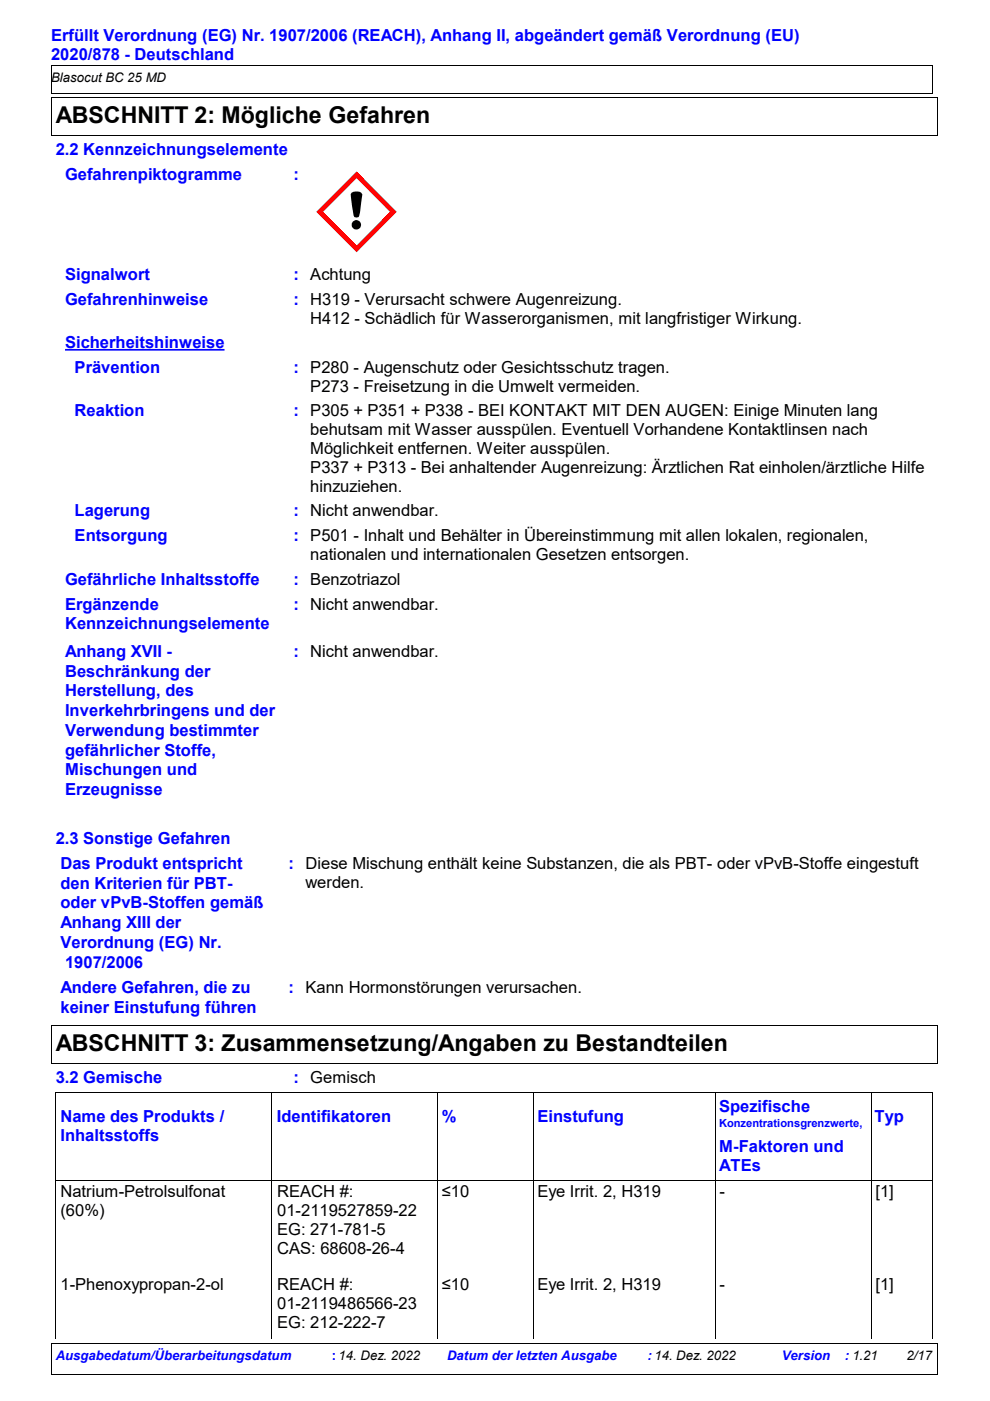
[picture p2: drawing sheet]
<svg xmlns="http://www.w3.org/2000/svg" width="210mm" height="297mm" viewBox="0 0 210 297" stroke-linecap="round" stroke-linejoin="round" font-family="sans-serif">
<defs><g id="words">
<g font-size="4.9">
<text x="11.8" y="26.1">ABSCHNITT 2: Mögliche Gefahren</text>
<text x="11.8" y="222.9">ABSCHNITT 3: Zusammensetzung/Angaben zu Bestandteilen</text>
</g>
<g font-size="3.5" fill="#00f">
<text x="10.8" y="8.6">Erfüllt Verordnung (EG) Nr. 1907/2006 (REACH), Anhang II, abgeändert gemäß Verordnung (EU)</text>
<text x="10.8" y="12.8">2020/878 - Deutschland</text>
<text x="11.8" y="32.9">2.2 Kennzeichnungselemente</text>
<text x="13.8" y="38.2">Gefahrenpiktogramme</text>
<text x="62.2" y="38.2">:</text>
<text x="13.8" y="59.3">Signalwort</text>
<text x="62.2" y="59.3">: Achtung</text>
<text x="13.8" y="64.6">Gefahrenhinweise</text>
<text x="62.2" y="64.6">: H319 - Verursacht schwere Augenreizung.</text>
<text x="13.8" y="73.8">Sicherheitshinweise</text>
<text x="15.8" y="79.1">Prävention</text>
<text x="62.2" y="79.1">: P280 - Augenschutz oder Gesichtsschutz tragen.</text>
<text x="15.8" y="88.3">Reaktion</text>
<text x="62.2" y="88.3">: P305 + P351 + P338 - BEI KONTAKT MIT DEN AUGEN: Einige Minuten lang</text>
<text x="15.8" y="109.5">Lagerung</text>
<text x="62.2" y="109.5">: Nicht anwendbar.</text>
<text x="15.8" y="114.8">Entsorgung</text>
<text x="62.2" y="114.8">: P501 - Inhalt und Behälter in Übereinstimmung mit allen lokalen, regionalen,</text>
<text x="13.8" y="124">Gefährliche Inhaltsstoffe</text>
<text x="62.2" y="124">: Benzotriazol</text>
<text x="13.8" y="129.3">Ergänzende</text>
<text x="62.2" y="129.3">: Nicht anwendbar.</text>
<text x="13.8" y="133.5">Kennzeichnungselemente</text>
<text x="13.8" y="139.3">Anhang XVII -</text>
<text x="13.8" y="143.4">Beschränkung der</text>
<text x="62.2" y="139.3">: Nicht anwendbar.</text>
<text x="13.8" y="147.6">Herstellung, des</text>
<text x="13.8" y="151.8">Inverkehrbringens und der</text>
<text x="13.8" y="156">Verwendung bestimmter</text>
<text x="13.8" y="160.2">gefährlicher Stoffe,</text>
<text x="13.8" y="164.4">Mischungen und</text>
<text x="13.8" y="168.6">Erzeugnisse</text>
<text x="11.8" y="178.9">2.3 Sonstige Gefahren</text>
<text x="12.8" y="184.2">Das Produkt entspricht</text>
<text x="61.2" y="184.2">: Diese Mischung enthält keine Substanzen, die als PBT- oder vPvB-Stoffe eingestuft</text>
<text x="12.8" y="188.4">den Kriterien für PBT-</text>
<text x="12.8" y="192.6">oder vPvB-Stoffen gemäß</text>
<text x="12.8" y="196.8">Anhang XIII der</text>
<text x="12.8" y="201">Verordnung (EG) Nr.</text>
<text x="13.8" y="205.2">1907/2006</text>
<text x="12.8" y="210.5">Andere Gefahren, die zu</text>
<text x="12.8" y="214.7">keiner Einstufung führen</text>
<text x="61.2" y="210.5">: Kann Hormonstörungen verursachen.</text>
<text x="11.8" y="229.6">3.2 Gemische</text>
<text x="62.2" y="229.6">: Gemisch</text>
<text x="12.8" y="237.8">Name des Produkts /</text>
<text x="58.7" y="237.8">Identifikatoren</text>
<text x="93.7" y="237.8">%</text>
<text x="113.9" y="237.8">Einstufung</text>
<text x="152.5" y="235.8">Spezifische</text>
<text x="185.4" y="237.8">Typ</text>
<text x="12.8" y="242">Inhaltsstoffs</text>
<text x="152.5" y="244.2">M-Faktoren und</text>
<text x="152.5" y="248.4">ATEs</text>
</g>
<g font-size="3.5">
<text x="65.8" y="68.6">H412 - Schädlich für Wasserorganismen, mit langfristiger Wirkung.</text>
<text x="65.8" y="83.1">P273 - Freisetzung in die Umwelt vermeiden.</text>
<text x="65.8" y="92.3">behutsam mit Wasser ausspülen. Eventuell Vorhandene Kontaktlinsen nach</text>
<text x="65.8" y="96.3">Möglichkeit entfernen. Weiter ausspülen.</text>
<text x="65.8" y="100.3">P337 + P313 - Bei anhaltender Augenreizung: Ärztlichen Rat einholen/ärztliche Hilfe</text>
<text x="65.8" y="104.3">hinzuziehen.</text>
<text x="65.8" y="118.8">nationalen und internationalen Gesetzen entsorgen.</text>
<text x="64.8" y="188.3">werden.</text>
<text x="12.8" y="253.9">Natrium-Petrolsulfonat</text>
<text x="12.8" y="257.9">(60%)</text>
<text x="58.8" y="253.9">REACH #:</text>
<text x="58.8" y="257.9">01-2119527859-22</text>
<text x="93.7" y="253.9">≤10</text>
<text x="113.9" y="253.9">Eye Irrit. 2, H319</text>
<text x="152.5" y="253.9">-</text>
<text x="185.6" y="253.9">[1]</text>
<text x="58.8" y="261.9">EG: 271-781-5</text>
<text x="58.8" y="265.9">CAS: 68608-26-4</text>
<text x="12.8" y="273.5">1-Phenoxypropan-2-ol</text>
<text x="58.8" y="273.5">REACH #:</text>
<text x="93.7" y="273.5">≤10</text>
<text x="113.9" y="273.5">Eye Irrit. 2, H319</text>
<text x="152.5" y="273.5">-</text>
<text x="185.6" y="273.5">[1]</text>
<text x="58.8" y="277.5">01-2119486566-23</text>
<text x="58.8" y="281.5">EG: 212-222-7</text>
</g>
<g font-size="2.8">
<text x="10.8" y="17.4">Blasocut BC 25 MD</text>
<text x="192.2" y="288.4">2/17</text>
</g>
<g font-size="2.8" fill="#00f">
<text x="11.8" y="288.4">Ausgabedatum/Überarbeitungsdatum</text>
<text x="70.3" y="288.4">: 14. Dez. 2022</text>
<text x="94.8" y="288.4">Datum der letzten Ausgabe</text>
<text x="137.3" y="288.4">: 14. Dez. 2022</text>
<text x="165.7" y="288.4">Version</text>
<text x="179.1" y="288.4">: 1.21</text>
</g>
<text font-size="2.4" fill="#00f" x="152.5" y="239">Konzentrationsgrenzwerte,</text>
</g></defs>
<path d="M10.8 13.9h186.9v5.9h-186.9M10.9 13.8v6M10.8 20.7h187.9M10.8 28.6h187.9M10.9 20.6v8M198.7 20.6v8" fill="none" stroke="#000" stroke-width=".21"/>
<g fill="#000">
<path d="M10.7 13.8h.2v.2h-.2zM10.7 19.8h.3v.1h-.3zM10.7 13.8h.3v.1h-.3zM10.7 19.7h.2v.2h-.2zM197.6 13.8h.2v.2h-.2zM197.6 13.8h.2v.1h-.2zM197.6 19.8h.2v.1h-.2zM197.6 19.7h.2v.2h-.2zM10.7 20.6h.2v.2h-.2zM10.7 28.6h.3v.1h-.3zM10.7 20.6h.3v.1h-.3zM10.7 28.5h.2v.2h-.2z"/>
<path d="M198.6 20.6h.2v.2h-.2zM198.6 20.6h.2v.1h-.2zM198.6 28.6h.2v.1h-.2zM198.6 28.5h.2v.2h-.2z"/>
</g>
<path d="M75.6 36.5l8.4 8.4-8.4 8.5-8.4-8.5z" fill-rule="evenodd" fill="#fff"/>
<path d="M75.6 36.3l-8.5 8.6 8.5 8.6 8.5-8.6zM75.6 37.8l7.1 7.1-7.1 7.1-7.1-7.1z" fill-rule="evenodd" fill="#f00"/>
<g fill="#000">
<path d="M10.7 217.4h.2v.2h-.2zM10.7 217.4h.3v.1h-.3zM198.6 217.4h.2v.2h-.2zM198.6 217.4h.2v.1h-.2zM10.7 225.4h.3v.1h-.3zM10.7 225.3h.2v.2h-.2zM11.7 231.6h.2v.2h-.2zM57.5 231.8h.3v.2h-.3zM92.7 231.8h.2v.2h-.2zM112.9 231.8h.2v.2h-.2zM151.6 231.7h.2v.2h-.2zM184.6 231.7h.2v.2h-.2z"/>
<path d="M197.6 231.6h.2v.2h-.2zM198.6 225.4h.2v.1h-.2zM198.6 225.3h.2v.2h-.2zM11.7 250.1h.2v.2h-.2zM197.6 250.1h.2v.2h-.2zM10.7 284.8h.2v.2h-.2zM10.7 291.3h.3v.1h-.3zM10.7 284.8h.3v.2h-.3zM10.7 291.2h.2v.2h-.2zM11.7 283.7h.2v.2h-.2zM57.5 283.6h.3v.2h-.3zM92.7 283.6h.2v.2h-.2z"/>
<path d="M112.9 283.6h.2v.2h-.2zM151.6 283.6h.2v.2h-.2zM184.6 283.6h.2v.2h-.2zM197.6 283.7h.2v.2h-.2zM198.6 284.8h.2v.2h-.2zM198.6 291.3h.2v.1h-.2zM198.6 291.2h.2v.2h-.2z"/>
<path d="M74.6 40.8l.7-.2h.6l.5 .1 .4 .5-.7 4.6a.6 .6 0 0 1-.5 .3 .6 .6 0 0 1-.6-.3l-.6-4.5z" fill-rule="evenodd"/>
<circle cx="75.6" cy="47.7" r="1"/>
</g>
<path d="M13.8 74.2h33.8" fill="none" stroke="#00f" stroke-width=".37"/>
<g fill="none" stroke="#000" stroke-width=".21">
<path d="M10.8 217.5h187.9M10.9 217.4v8M198.7 217.4v8M10.8 225.4h187.9M11.8 231.7h185.9M11.8 231.7v52.1M57.7 231.9v51.8M92.8 231.9v51.8M113 231.9v51.8M151.7 231.8v51.9M184.7 231.8v51.9M197.7 231.7v52.1"/>
<path d="M11.8 250.2h185.9M10.8 284.9h187.9M10.8 291.3h187.9M10.9 284.9v6.5M198.7 284.9v6.5"/>
</g>
<use href="#words"/>
</svg>
